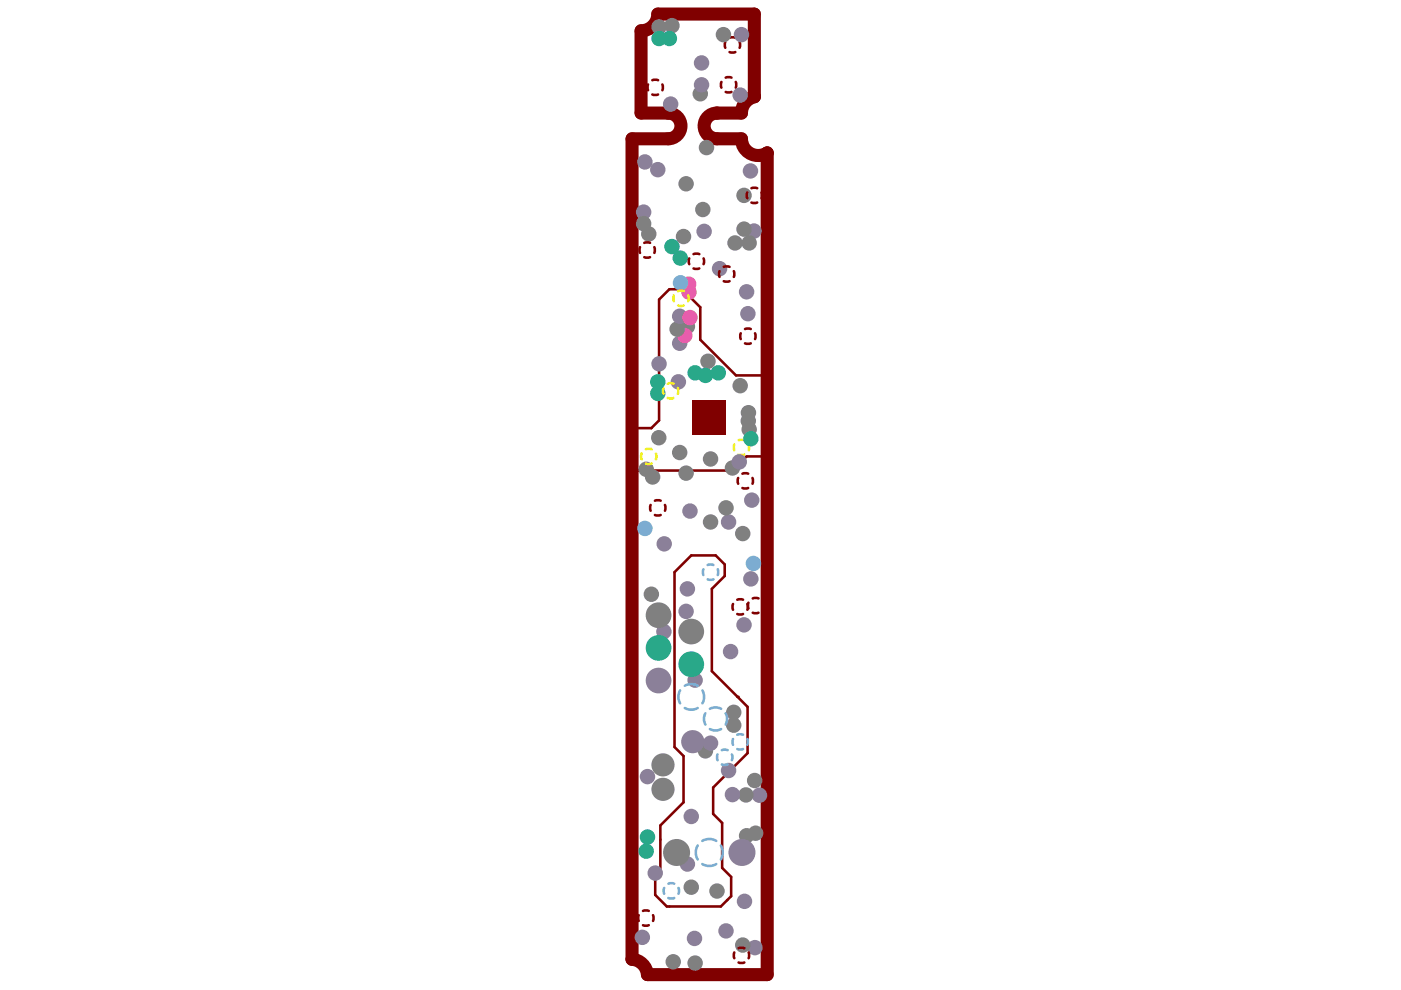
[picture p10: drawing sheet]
<svg xmlns="http://www.w3.org/2000/svg" width="297mm" height="210mm" viewBox="0 0 297 210" stroke-linecap="round" stroke-linejoin="round" font-family="sans-serif">
<path d="M141.9 61.3l-2.2 2.2M138.1 90.8h.1M139.7 89.1l-1.6 1.7M151.7 117.8l2 1.9M153.7 122.1l-2.8 2.8M151.2 172.6l1.9 1.9M138.9 189.7l2.5 2.5h.5M140 184.7l-1.1 1.1" fill="none" stroke="#800000" stroke-width=".55"/>
<path d="M152 24h.1" fill="none" stroke="#800000" stroke-width="2.8"/>
<circle cx="156.4" cy="147.8" r=".27" fill="#800000"/>
<path d="M135.9 6.5v17.5h5.7M139.5 3h20.4v17.5M141.6 29.4h-7.6v174M141.6 24h.1M152 29.4h5.2M152 24h5.2M162.7 32.4h.1M162.7 32.4v174.2h-25.4M134 203.4h.1" fill="none" stroke="#800000" stroke-width="2.8"/>
<path d="M139.7 63.5v25.6M141.9 61.3h2.7l3.9 3.8v6.9l7.5 7.6h5.8M134.8 90.8h3.3M161.8 96.8h-3.5l-3 3h-20.7M151.7 117.8h-5.1l-3.6 3.5v37.1l1.9 1.9v9.8l-4.9 4.9v9.7M153.7 119.7v2.4M150.9 124.9v17.4l7.6 7.6v9.8l-7.3 7.3v5.6M153.1 174.5v9.5l1.9 1.9v4.1l-2.2 2.2h-10.9M138.9 185.8v3.9" fill="none" stroke="#800000" stroke-width=".55"/>
<path d="M146.8 84.9h7.1v7.3h-7.1z" fill-rule="evenodd" fill="#800000"/>
<path d="M139.5 3a3.5 3.5 0 0 1-3.6 3.5M141.6 24a2.73 2.73 0 0 1 2.8 2.7 2.73 2.73 0 0 1-2.8 2.7M152 24a2.73 2.73 0 0 0-2.7 2.7 2.73 2.73 0 0 0 2.7 2.7M157.2 29.4a3.5 3.5 0 0 0 5.5 3M159.9 20.5a3.5 3.5 0 0 0-2.7 3.5M134 203.4a3.5 3.5 0 0 1 3.3 3.2" fill="none" stroke="#800000" stroke-width="2.8"/>
<circle cx="154.5" cy="163.4" r="1.64" fill="#8b8099"/>
<path d="M152.1 160l-.1 .6 .1 .6M153 159.1l.7-.2 .6 .2M155.2 160l.1 .6-.1 .6M153 162.1l.7 .1 .6-.1" fill="none" stroke="#7cacd1" stroke-width=".55"/>
<circle cx="161" cy="168.6" r="1.64" fill="#8b8099"/>
<g fill="#808080">
<circle cx="158.2" cy="168.5" r="1.64"/>
<circle cx="160" cy="165.5" r="1.64"/>
</g>
<g fill="#8b8099">
<circle cx="155.3" cy="168.5" r="1.64"/>
<circle cx="160.1" cy="200.9" r="1.64"/>
</g>
<path d="M153 17.4l-.2 .6 .2 .6M153.9 16.5l.6-.2 .6 .2M153.9 19.5l.6 .1 .6-.1M156 17.4l.1 .6-.1 .6" fill="none" stroke="#800000" stroke-width=".55"/>
<circle cx="146.3" cy="108.4" r="1.64" fill="#8b8099"/>
<g fill="#808080">
<circle cx="139.7" cy="92.8" r="1.64"/>
<circle cx="144.1" cy="95.9" r="1.64"/>
<circle cx="138.1" cy="126" r="1.64"/>
</g>
<g fill="#8b8099">
<circle cx="138.9" cy="185.1" r="1.64"/>
<circle cx="136.2" cy="198.7" r="1.64"/>
<circle cx="153.9" cy="197.4" r="1.64"/>
<circle cx="145.7" cy="183.2" r="1.64"/>
<circle cx="137.3" cy="164.7" r="1.64"/>
<circle cx="147.4" cy="144.2" r="1.64"/>
<circle cx="145.5" cy="129.6" r="1.64"/>
<circle cx="140.8" cy="133.9" r="1.64"/>
<circle cx="154.5" cy="110.7" r="1.64"/>
<circle cx="139.5" cy="36" r="1.64"/>
<circle cx="136.7" cy="34.3" r="1.64"/>
<circle cx="159.9" cy="49" r="1.64"/>
</g>
<path d="M153.8 8.9l-.1 .6 .1 .6M154.7 8l.6-.1 .6 .1M154.7 11l.6 .2 .6-.2M156.8 8.9l.1 .6-.1 .6" fill="none" stroke="#800000" stroke-width=".55"/>
<circle cx="148.7" cy="13.3" r="1.64" fill="#8b8099"/>
<g fill="#808080">
<circle cx="148.5" cy="19.9" r="1.64"/>
<circle cx="153.4" cy="7.3" r="1.64"/>
<circle cx="142.5" cy="5.4" r="1.64"/>
<circle cx="139.7" cy="5.7" r="1.64"/>
</g>
<g fill="#29a889">
<circle cx="141.9" cy="8.2" r="1.64"/>
<circle cx="139.7" cy="8.2" r="1.64"/>
</g>
<path d="M137.4 17.9l-.1 .6 .1 .6M138.3 17l.6-.1 .6 .1M140.4 17.9l.2 .6-.2 .6M138.3 20l.6 .2 .6-.2" fill="none" stroke="#800000" stroke-width=".55"/>
<g fill="#8b8099">
<circle cx="142.2" cy="22.1" r="1.64"/>
<circle cx="148.7" cy="18" r="1.64"/>
</g>
<circle cx="157.7" cy="41.4" r="1.64" fill="#808080"/>
<path d="M159.3 39.9l.6-.1 .6 .1M158.4 40.8l-.1 .6 .1 .6M159.3 42.9l.6 .2 .6-.2M161.5 40.8l.1 .6-.1 .6" fill="none" stroke="#800000" stroke-width=".55"/>
<g fill="#808080">
<circle cx="157.7" cy="48.6" r="1.64"/>
<circle cx="155.8" cy="51.5" r="1.64"/>
</g>
<circle cx="159.1" cy="36.2" r="1.64" fill="#8b8099"/>
<g fill="#808080">
<circle cx="149.8" cy="31.3" r="1.64"/>
<circle cx="158.8" cy="51.5" r="1.64"/>
<circle cx="149" cy="44.4" r="1.64"/>
<circle cx="145.5" cy="39" r="1.64"/>
</g>
<circle cx="144.2" cy="54.7" r="1.64" fill="#29a889"/>
<circle cx="136.5" cy="45" r="1.64" fill="#8b8099"/>
<circle cx="136.5" cy="47.4" r="1.64" fill="#808080"/>
<circle cx="142.5" cy="52.3" r="1.64" fill="#29a889"/>
<circle cx="137.6" cy="49.6" r="1.64" fill="#808080"/>
<path d="M135.7 52.4l-.1 .6 .1 .6M136.6 51.5l.6-.1 .6 .1M136.6 54.5l.6 .1 .6-.1M138.7 52.4l.2 .6-.2 .6" fill="none" stroke="#800000" stroke-width=".55"/>
<g fill="#808080">
<circle cx="158.8" cy="91" r="1.64"/>
<circle cx="158.7" cy="89.2" r="1.64"/>
<circle cx="158.7" cy="87.5" r="1.64"/>
</g>
<path d="M155.7 94.2l-.1 .7 .1 .6M156.6 93.3l.6-.1 .6 .1M156.6 96.4l.6 .1 .6-.1M158.7 94.2l.1 .7-.1 .6" fill="none" stroke="#f1f220" stroke-width=".55"/>
<g fill="#8b8099">
<circle cx="158.3" cy="61.9" r="1.64"/>
<circle cx="143.8" cy="81" r="1.64"/>
<circle cx="149.3" cy="49.1" r="1.64"/>
<circle cx="158.6" cy="66.5" r="1.64"/>
</g>
<circle cx="156.9" cy="81.8" r="1.64" fill="#808080"/>
<circle cx="147.4" cy="79" r="1.64" fill="#29a889"/>
<circle cx="145.7" cy="69.2" r="1.64" fill="#808080"/>
<circle cx="144.1" cy="72.8" r="1.64" fill="#8b8099"/>
<circle cx="145.2" cy="71.1" r="1.64" fill="#e85dac"/>
<g fill="#808080">
<circle cx="143.6" cy="69.8" r="1.64"/>
<circle cx="150.7" cy="110.7" r="1.64"/>
<circle cx="145.5" cy="100.3" r="1.64"/>
</g>
<circle cx="152.3" cy="79" r="1.64" fill="#29a889"/>
<g fill="#808080">
<circle cx="153.9" cy="107.7" r="1.64"/>
<circle cx="157.5" cy="113.1" r="1.64"/>
<circle cx="150.1" cy="76.6" r="1.64"/>
</g>
<g fill="#29a889">
<circle cx="137.3" cy="177.5" r="1.64"/>
<circle cx="137" cy="180.5" r="1.64"/>
</g>
<g fill="#808080">
<circle cx="149.6" cy="159.2" r="1.64"/>
<circle cx="155.3" cy="99.2" r="1.64"/>
<circle cx="150.7" cy="97.3" r="1.64"/>
</g>
<circle cx="139.5" cy="83.4" r="1.64" fill="#29a889"/>
<path d="M140.7 82.3l-.1 .6 .1 .6M141.6 81.4l.6-.2 .6 .2M141.6 84.4l.6 .1 .6-.1M143.7 82.3l.1 .6-.1 .6" fill="none" stroke="#f1f220" stroke-width=".55"/>
<circle cx="149.6" cy="79.6" r="1.64" fill="#29a889"/>
<g fill="#8b8099">
<circle cx="145.7" cy="124.9" r="1.64"/>
<circle cx="146.6" cy="173.1" r="1.64"/>
</g>
<g fill="#808080">
<circle cx="158.3" cy="177.2" r="1.64"/>
<circle cx="160.2" cy="176.7" r="1.64"/>
<circle cx="157.5" cy="200.4" r="1.64"/>
</g>
<path d="M135.4 194l-.1 .6 .1 .7M136.3 193.1l.6-.1 .7 .1M136.3 196.2l.6 .1 .7-.1M138.5 194l.1 .6-.1 .7" fill="none" stroke="#800000" stroke-width=".55"/>
<circle cx="159.2" cy="93" r="1.64" fill="#29a889"/>
<path d="M155.7 201.9l-.1 .7 .1 .6M156.6 201l.6-.1 .6 .1M156.6 204.1l.6 .1 .6-.1M158.7 201.9l.1 .7-.1 .6" fill="none" stroke="#800000" stroke-width=".55"/>
<circle cx="154.9" cy="138.2" r="1.64" fill="#8b8099"/>
<g fill="#808080">
<circle cx="152" cy="188.9" r="1.64"/>
<circle cx="146.6" cy="188.1" r="1.64"/>
</g>
<circle cx="159.7" cy="119.5" r="1.64" fill="#7cacd1"/>
<g fill="#8b8099">
<circle cx="159.2" cy="122.7" r="1.64"/>
<circle cx="159.4" cy="106" r="1.64"/>
<circle cx="157.8" cy="191.1" r="1.64"/>
<circle cx="147.2" cy="199" r="1.64"/>
</g>
<path d="M150 119.8l.7-.1 .6 .1M149.1 120.7l-.1 .6 .1 .6M150 122.8l.7 .1 .6-.1M152.2 120.7l.1 .6-.1 .6M140.8 188.3l-.1 .6 .1 .6M141.7 187.4l.6-.2 .6 .2M141.7 190.4l.6 .1 .6-.1M143.9 188.3l.1 .6-.1 .6" fill="none" stroke="#7cacd1" stroke-width=".55"/>
<path d="M157.1 70.7l-.2 .6 .2 .6M158 69.8l.6-.2 .6 .2M158 72.8l.6 .1 .6-.1M160.1 70.7l.1 .6-.1 .6M156.5 101.3l-.1 .7 .1 .6M157.4 100.4l.6-.1 .6 .1M157.4 103.5l.6 .1 .6-.1M159.5 101.3l.2 .7-.2 .6" fill="none" stroke="#800000" stroke-width=".55"/>
<g fill="#8b8099">
<circle cx="150.7" cy="157.6" r="1.64"/>
<circle cx="156.7" cy="97.9" r="1.64"/>
<circle cx="139.7" cy="77.1" r="1.64"/>
</g>
<circle cx="137" cy="99.5" r="1.64" fill="#808080"/>
<path d="M137.9 107.1l-.1 .6 .1 .6M138.9 106.2l.6-.2 .6 .2M138.9 109.2l.6 .1 .6-.1M141 107.1l.1 .6-.1 .6" fill="none" stroke="#800000" stroke-width=".55"/>
<circle cx="152.6" cy="57" r="1.64" fill="#8b8099"/>
<circle cx="144.9" cy="50.1" r="1.64" fill="#808080"/>
<path d="M146.1 54.8l-.1 .6 .1 .6M147 53.9l.7-.1 .6 .1M147 56.9l.7 .1 .6-.1M149.2 54.8l.1 .6-.1 .6" fill="none" stroke="#800000" stroke-width=".55"/>
<g fill="#e85dac">
<circle cx="146" cy="60.2" r="1.64"/>
<circle cx="146.1" cy="61.9" r="1.64"/>
</g>
<path d="M155.4 128.1l-.1 .6 .1 .6M156.3 127.2l.6-.2 .6 .2M156.3 130.2l.6 .1 .6-.1M158.4 128.1l.2 .6-.2 .6M158.7 127.8l-.1 .6 .1 .6M159.6 126.9l.6-.1 .6 .1M159.6 129.9l.6 .1 .6-.1M161.7 127.8l.1 .6-.1 .6" fill="none" stroke="#800000" stroke-width=".55"/>
<g fill="#8b8099">
<circle cx="157.7" cy="132.5" r="1.64"/>
<circle cx="144.1" cy="67.1" r="1.64"/>
</g>
<circle cx="146.3" cy="67.3" r="1.64" fill="#e85dac"/>
<circle cx="139.5" cy="81" r="1.64" fill="#29a889"/>
<circle cx="144.3" cy="60" r="1.64" fill="#7cacd1"/>
<path d="M142.9 62.6l-.2 .6 .2 .6M143.8 61.7l.6-.1 .6 .1M143.8 64.8l.6 .1 .6-.1M145.9 62.6l.1 .6-.1 .6M136 96.2l-.1 .6 .1 .6M136.9 95.3l.7-.2 .6 .2M136.9 98.3l.7 .1 .6-.1M139.1 96.2l.1 .6-.1 .6" fill="none" stroke="#f1f220" stroke-width=".55"/>
<path d="M152.5 57.5l-.1 .6 .1 .6M153.5 56.6l.6-.1 .6 .1M153.5 59.6l.6 .1 .6-.1M155.6 57.5l.1 .6-.1 .6" fill="none" stroke="#800000" stroke-width=".55"/>
<path d="M155.4 156.7l-.1 .6 .1 .6M156.3 155.8l.6-.1 .6 .1M156.3 158.8l.6 .1 .6-.1M158.4 156.7l.2 .6-.2 .6" fill="none" stroke="#7cacd1" stroke-width=".55"/>
<g fill="#808080">
<circle cx="155.6" cy="151" r="1.64"/>
<circle cx="155.6" cy="153.8" r="1.64"/>
<circle cx="138.4" cy="101.1" r="1.64"/>
</g>
<circle cx="136.7" cy="112" r="1.64" fill="#7cacd1"/>
<g fill="#8b8099">
<circle cx="140.8" cy="115.3" r="1.64"/>
<circle cx="156.9" cy="20.2" r="1.64"/>
<circle cx="157.2" cy="7.3" r="1.64"/>
</g>
<g fill="#808080">
<circle cx="147.4" cy="204.2" r="1.64"/>
<circle cx="142.7" cy="203.9" r="1.64"/>
<circle cx="140.6" cy="167.4" r="2.46"/>
</g>
<path d="M147.9 179.3a2.86 2.86 0 0 0 0 2.9M148.9 178.3a2.87 2.87 0 0 1 3 0M152.8 179.3a2.86 2.86 0 0 1 0 2.9M148.9 183.2a2.87 2.87 0 0 0 3 0" fill="none" stroke="#7cacd1" stroke-width=".55"/>
<circle cx="143.4" cy="180.7" r="2.86" fill="#808080"/>
<path d="M149.6 151.2a2.45 2.45 0 0 0 0 2.4M150.5 150.3a2.46 2.46 0 0 1 2.4 0M150.5 154.6a2.46 2.46 0 0 0 2.4 0M153.8 151.2a2.45 2.45 0 0 1 0 2.4" fill="none" stroke="#7cacd1" stroke-width=".55"/>
<circle cx="146.9" cy="157.3" r="2.46" fill="#8b8099"/>
<path d="M144.2 146.4a2.72 2.72 0 0 0 0 2.7M145.2 145.4a2.73 2.73 0 0 1 2.7 0M145.2 150.1a2.73 2.73 0 0 0 2.7 0M148.9 146.4a2.72 2.72 0 0 1 0 2.7" fill="none" stroke="#7cacd1" stroke-width=".55"/>
<circle cx="139.6" cy="144.3" r="2.73" fill="#8b8099"/>
<circle cx="139.6" cy="137.4" r="2.73" fill="#29a889"/>
<g fill="#808080">
<circle cx="146.6" cy="133.9" r="2.73"/>
<circle cx="139.6" cy="130.4" r="2.73"/>
<circle cx="140.6" cy="162.2" r="2.46"/>
</g>
<circle cx="146.6" cy="140.8" r="2.73" fill="#29a889"/>
<circle cx="157.3" cy="180.7" r="2.86" fill="#8b8099"/>
</svg>
